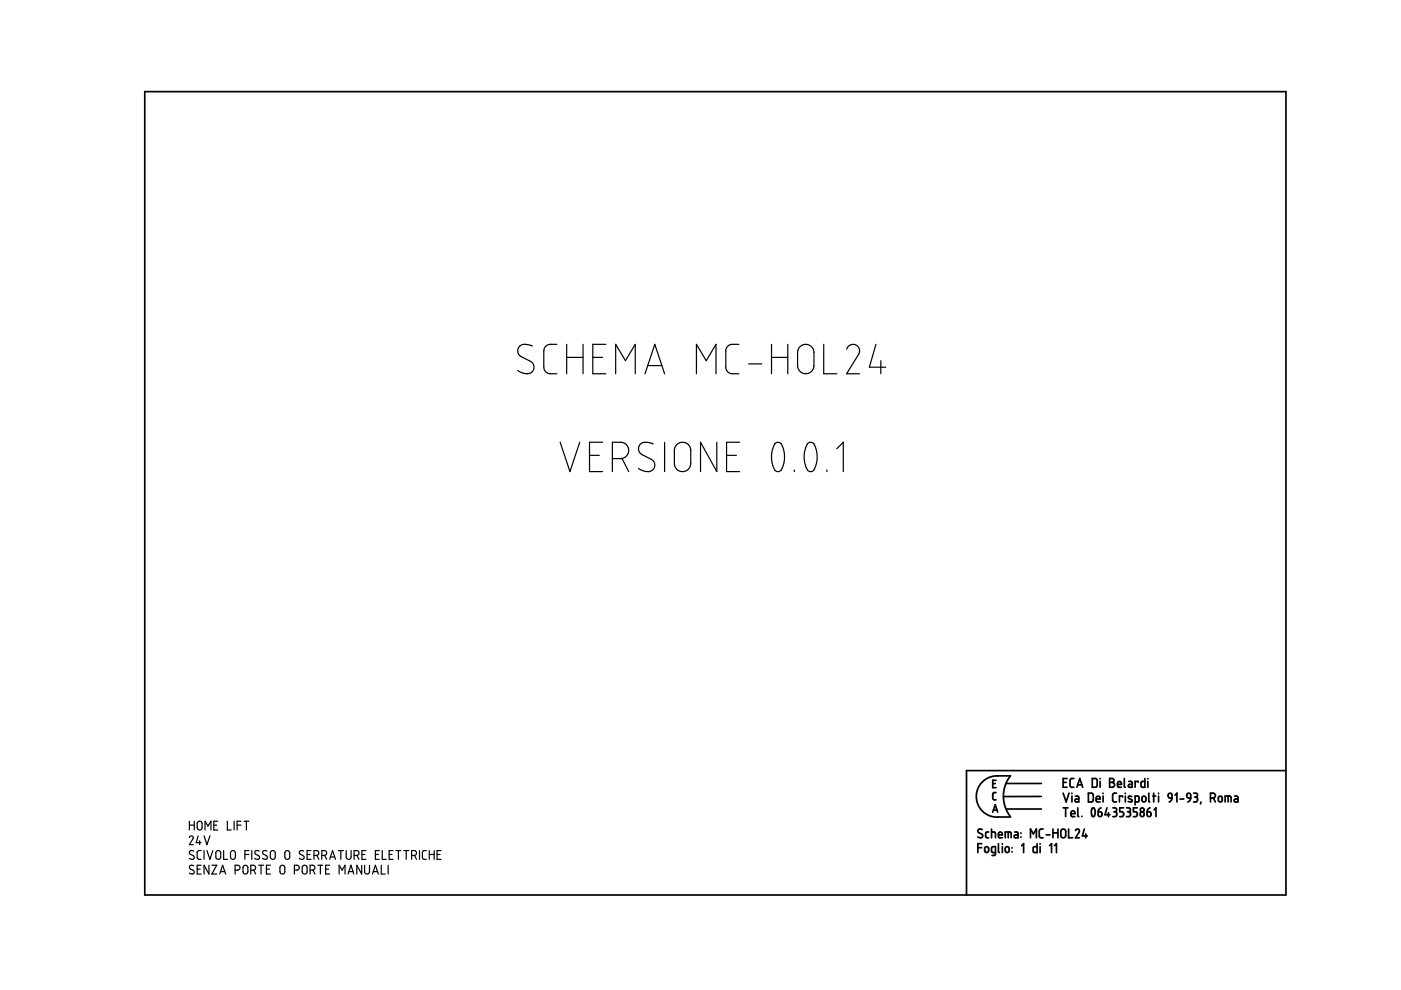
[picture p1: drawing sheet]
<svg xmlns="http://www.w3.org/2000/svg" width="297mm" height="210mm" viewBox="0 0 297 210" stroke-linecap="round" stroke-linejoin="round" font-family="sans-serif">
<g fill="none" stroke="#000" stroke-width=".36">
<path d="M30.7 19.4h241.9v170.4h-241.9zM207.3 179.7h.9M208.2 178.9h-.9v1.9M208.3 175.9l-.7-.1-.3 .5 1 .7v.4l-.2 .2-.8-.2M208.9 179.6l.4-.1 .3 .3v.7l-.3 .2h-.3l-.2-.2zM209.6 176.4h-.4l-.2 .3v.8l.2 .1h.4M210.2 176.4l.8 .1 .1 1.1M210.2 175.8v1.8M210.5 166.1h.5M210.5 172.2l.5-1.6 .5 1.6M210.6 171.7h.8M211.2 168h-.4l-.3 .3v1.1l.7 .2"/>
<path d="M211.2 165.4h-.7v1.6h.7M211.7 177h.8l-.1-.5-.4-.1-.2 .2-.1 .8 .2 .2h.6M211.7 178.9v1.7l.2 .2M212.5 178.9v.1M212.5 179.5v1.3M213.1 177.6v-1.2h1.1l.2 .2v1M213.3 179.6l.4-.1 .3 .3v.7l-.3 .2h-.3l-.3-.2zM213.3 166.1h7.5M213.3 171.5h7.5M213.8 176.4v1.2M214.2 164.5h-3.5l-.9 .3-.9 .5-.7 .6-.7 .9-.4 1-.1 1.1 .1 1.1 .4 .9 .7 1 .8 .6 .8 .5 .9 .2h3.5M214.2 164.5l-1 1.7-.5 2.2 .1 1.3 .3 1.3 1.1 2.1"/>
<path d="M214.6 179.7v.1M215.1 176.4h.5l.2 .3v.9h-.5a.31 .31 0 0 1-.3-.3 .31 .31 0 0 1 .3-.3h.5M216.5 176.6v.1M216.5 177.4v.1M216.6 179.3l.4-.4v1.9M218.5 177.6v-1.8l.6 1 .6-1v1.8M219.9 178.9v1.9l-.8-.1v-1.1l.8-.1M220.5 178.9v.1M220.5 179.5v1.3M220.8 168.9h-8.1M221.2 175.8h-.6l-.3 .3 .1 1.3 .2 .2h.6M221.8 177h.8"/>
<path d="M222.5 179.3l.4-.4v1.9M223.2 175.8v1.8M223.2 176.6h1.1M223.6 179.3l.4-.4v1.9M224.3 175.8v1.8M225.1 175.9l.6-.1 .2 .3 .1 1.1-.4 .4h-.3l-.4-.3v-1.1zM225.4 165.9h.6M225.4 168.2l.6 1.8 .7-1.8M225.4 171.3h1M225.9 171.3v1.8M226.2 165.1h-.8v1.8h.8M226.6 175.8v1.8h.8"/>
<path d="M227.1 172.5h.8l-.1-.5-.4-.1-.3 .2v.8l.2 .2h.6M227.3 168.2v.1M227.3 168.8v1.2M227.7 165.1h-.6l-.2 .3v1.4l.3 .1h.5M228 168.8h.5l.2 .2v1h-.5a.31 .31 0 0 1-.3-.3 .31 .31 0 0 1 .3-.3h.5M228 176.1l.4-.3 .4 .2v.4l-.8 1.2h.9M228.3 166.9l.6-1.8 .7 1.8M228.5 166.4h.9M228.5 171.3v1.7l.2 .1M229.4 173.1h.1M229.9 175.8l-.4 1.4h1M230.2 176.8v.8"/>
<path d="M230.8 168.2h.7l.3 .3v1.2l-.3 .3h-.7zM231.6 165.1h.7l.3 .2v1.3l-.2 .3h-.8zM231.6 171.4a.53 .53 0 0 1 .5 .2 .53 .53 0 0 1 .1 .5l-.1 .7a.34 .34 0 0 1-.4 .3 .34 .34 0 0 1-.3-.4v-.6zM232.4 169.4h.8v-.3l-.2-.3-.5 .1-.1 .9 .2 .2h.6M232.8 172.1h.6l.2 .2 .1 .5-.2 .3h-.3l-.3-.1zM233.2 165.1v.1M233.2 165.7v1.2M233.4 171.3l-.4 .3-.2 .5M233.9 168.2v.1M233.9 168.8v1.2M234.7 171.3l-.4 1.4h1M235 172.3v.8"/>
<path d="M235.3 165.1h.6l.3 .3-.1 .4-.3 .1 .4 .1 .1 .3-.1 .4-.3 .2h-.6zM235.3 165.9h.5M235.9 171.3h.7l.1 .2 .1 .3-.4 .3M236.2 172.1h.2M236.4 172.1l.3 .2 .1 .5-.3 .3h-.6M236.7 168.2h-.5l-.3 .3v1.3l.3 .2h.5M236.9 166.3h.9l-.2-.5-.3-.1-.3 .1-.1 .9 .2 .2h.7M238 169v-.2h-.7v1.2M238.2 171.3h-.8v.8h.6l.2 .4-.1 .6h-.7M238.4 165.1v1.7l.2 .1M238.6 168.2v.1M238.6 168.8v1.2"/>
<path d="M238.8 171.3h.5l.3 .2v.4l-.3 .2M239.1 172.1h.2M239.3 172.1l.4 .3-.1 .5-.2 .2h-.6M239.3 165.7h.5l.3 .2v1h-.6a.31 .31 0 0 1-.3-.3 .31 .31 0 0 1 .3-.3h.6M239.9 168.9l-.2-.1a.29 .29 0 0 0-.4 .1 .29 .29 0 0 0 .1 .4l.5 .2a.33 .33 0 0 1 0 .5 .33 .33 0 0 1-.5 0l-.2-.1M240.7 170l.7-.1 .1-.9-.2-.2h-.6v1.9M241.1 171.3h-.8v.8h.6l.2 .3-.1 .7h-.7M241.3 165.9v-.2h-.6v1.2M241.9 172.3l.2-.2 .4 .2 .1 .5-.1 .2-.4 .1-.2-.1zM242.2 169l.2-.2 .4 .1 .2 .8-.2 .2-.4 .1-.3-.2zM242.7 165.1v1.8h-.6l-.2-.2 .1-.9 .2-.1h.5M243.2 172.1l.7 .2v.7l-.4 .1-.2-.1z"/>
<path d="M243.4 165.1v.1M243.4 165.7v1.2M243.6 168.2v1.6l.2 .2M243.8 171.3l-.4 .3-.2 .5M244.4 168.8h.6M244.6 168.2v1.8M244.7 171.7l.4-.4v1.8M245.6 168.2v.1M245.6 168.8v1.2M247.7 168.4l.3-.2 .4 .1 .1 .9-.7-.1zM248.5 169.2l-.2 .5-.4 .3M249.1 168.6l.4-.4v1.8"/>
<path d="M250.2 169.4h.8M251.7 168.3l.3-.1 .3 .1 .2 .9h-.6l-.2-.2zM252.5 169.2l-.2 .5-.5 .3M253.1 168.2l.7 .1 .1 .4-.4 .3M253.3 169h.2M253.5 169l.4 .2v.5l-.2 .3h-.6M254.6 170l-.1 .5M256.6 169.2l.9-.1 .2-.3-.1-.4-.4-.2h-.6v1.8M257.3 169.2l.4 .8M258.4 169l.2-.2 .4 .1 .1 .8-.1 .2-.4 .1-.3-.2zM259.8 170v-1.2l1.1 .1 .1 1.1M260.4 168.8v1.2"/>
<path d="M261.7 168.8h.6l.2 .3v.9h-.6a.31 .31 0 0 1-.3-.3 .31 .31 0 0 1 .3-.3h.6M272.6 163.4h-67.7v26.4M211.1 180.8h-.6l-.3-.2 .1-1 .8-.1-.1 1.7-.2 .2h-.5M214.6 180.6v.1"/>
<circle cx="242.2" cy="171.7" r=".42"/>
</g>
<g fill="none" stroke="#000" stroke-width=".25">
<path d="M112.9 73.4l-1.3-.4-1 .1-.7 .6-.1 .8 .1 .6 .5 .4 2.5 1.4 .3 .8-.1 .8-.5 .5-.7 .2-1.1-.1-1-.6M118.1 73l-2 .1-.6 .6-.2 .6v3.6l.2 .6 .8 .7h1.8M120.1 73v6.2M120.1 75.8h3.5M123.6 73v6.2M125.7 75.8h2.1M128.5 73h-2.8v6.2h2.8M130.5 79.2v-6.2l2.1 3.5 2.1-3.5v6.2M136.8 79.2l2-6.2 2.1 6.2M137.3 77.5h3M147.7 79.2v-6.2l2 3.5 2.1-3.5v6.2M156.7 73l-2 .1-.5 .5-.3 .7 .1 4.1 .4 .5 .4 .3h1.9"/>
<path d="M158.7 77.2h2.8M163.6 75.8h3.4M163.6 73v6.2M167 73v6.2M169.7 73.5l.8-.5 .8 .1 .7 .3 .5 .8v3.7l-.4 .8-.7 .5h-.8l-.6-.2-.5-.4-.3-.6-.1-3.4 .2-.6zM174.6 73v6.2h2.8M179.5 74l.5-.7 .6-.3 .9 .2 .6 .5 .1 .5-.1 .8-2.6 4.2h2.7M185.7 73l-1.4 4.9h3.5M186.8 76.5v2.7M118.8 93.8l2 6.2 2.1-6.2M125 96.5h2.1M127.8 93.8h-2.8v6.2h2.8"/>
<path d="M129.8 97.2h2.2l.9-.6 .3-.5 .1-.9-.6-1-.8-.4h-2.1v6.2M131.9 97.2l1.4 2.8M138.5 94.1l-1.2-.3-1.1 .1-.6 .5-.2 .7 .1 .6 .4 .5 2.2 1.2 .5 .4 .2 .7-.2 .9-.5 .5-1 .1-1-.3-.7-.4M140.9 93.8v6.2M143.6 94.1l.7-.3 1 .1 .7 .4 .4 .7v3.5l-.4 .9-.7 .5-.8 .1-.6-.2-.6-.5-.2-.5-.1-3.4 .2-.7zM152 93.8v6.2l-3.5-6.2v6.2M154.1 96.5h2M156.8 93.8h-2.7v6.2h2.7M164.3 94.1l.6-.3 .6 .2 .4 .7 .4 1.4v1.2l-.2 1.2-.4 1.2-.6 .3h-.4l-.4-.3-.7-1.8v-1.8zM168.4 99.7v.3M171.2 94.1l.6-.3 .6 .2 .4 .7 .4 1.4v1.2l-.2 1.4-.4 1-.6 .3h-.4l-.4-.3-.7-2 .1-1.8zM175.3 99.7v.3"/>
<path d="M177.4 95.1l1.4-1.3v6.2M40.2 177.5l.2-.3 .5 .2 .1 .3-.8 1.4h.8M40.2 174.1v1.9M40.2 174.9h1M41.2 174.1v1.9M42 174.3l.5-.2 .3 .4v1.1l-.3 .4-.5-.1-.2-.3v-1zM42 177.2l-.4 1.5h1M42.3 178.3v.8M43.3 177.2l.6 1.9 .6-1.9M43.5 176v-1.9l.6 1.1 .6-1.1v1.9M45.3 174.9h.7M46.2 174.1h-.9v1.9h.9"/>
<path d="M48.2 174.1v1.9h.8M49.6 174.1v1.9M50.3 174.9h.8M51.1 174.1h-.8v1.9M51.7 174.1h1.1M52.2 174.1v1.9M41.1 180.4h-.7l-.2 .5 .9 .6v.6l-.5 .1-.4-.2M41.1 183.6l-.6-.1-.3 .1v.4l.9 .6v.6l-.5 .1-.4-.2M41.8 184.3h.6M42.6 180.3l-.6 .1-.2 .3 .1 1.3 .2 .2h.5M42.6 183.5h-.8v1.8h.8M43.3 180.3v1.9"/>
<path d="M43.9 180.3l.6 1.9 .6-1.9M44.3 183.5v1.8l-1-1.8v1.8M44.9 183.5h1.1l-1.1 1.8h1.1M45.8 180.6l.6-.3 .4 .4v1.1l-.4 .4-.4-.1-.2-.3zM46.6 185.3l.6-1.8 .6 1.8M46.8 184.8h.8M47.4 180.3v1.9h.8M49 180.6l.5-.3 .4 .4v1.1l-.4 .4-.4-.1-.2-.3zM49.8 184.5l.9-.1 .2-.3-.1-.4-.4-.2h-.6v1.8M51.6 183.7l.5-.2 .4 .3 .1 1.1-.4 .4h-.4l-.3-.4zM51.9 181.2h.9M52.8 180.3h-.9v1.9"/>
<path d="M53.2 184.5h.6l.3-.2 .1-.4-.1-.3-.9-.1v1.8M53.4 180.3v1.9M53.8 184.5l.4 .8M54.8 183.5h1.1M54.9 180.4h-.7l-.2 .4 .1 .3 .8 .4 .1 .5-.5 .2-.5-.2M55.4 183.5v1.8M56.5 184.3h.6M56.6 180.4h-.7l-.2 .4 .1 .3 .8 .4v.6l-.5 .1-.4-.2M57.3 183.5h-.8v1.8h.8M57.5 180.5l.5-.1 .4 .3-.1 1.2-.3 .3-.4-.1-.3-.3v-1zM59.4 183.7l.6-.2 .4 .3v1.1l-.3 .4h-.4l-.3-.3zM60.5 180.6l.5-.3 .4 .4v1.1l-.2 .4h-.5l-.3-.3z"/>
<path d="M62.4 184.5h.7l.3-.3v-.4l-.2-.3h-.8v1.8M64.2 183.6l.5-.1 .4 .3v1.1l-.3 .4h-.4l-.3-.3v-1.1zM64.4 180.4h-.7l-.2 .5 .9 .7v.5l-.5 .1-.4-.2M65.1 181.2h.6M65.7 184.5l.9-.1 .2-.4-.1-.3-.4-.2h-.6v1.8M65.9 180.3h-.8v1.9h.8M66.4 184.5l.4 .8M66.6 181.4l.8-.1 .2-.4-.1-.4-.3-.2h-.6v1.9M67.2 181.4l.4 .8M67.4 183.5h1M67.9 183.5v1.8M68.2 181.4h.6l.4-.2 .1-.5-.3-.3-.8-.1v1.9"/>
<path d="M68.8 181.4l.5 .8M69 184.3h.7M69.9 182.2l.6-1.9 .6 1.9M69.9 183.5h-.9v1.8h.9M70.1 181.7h.9M71.8 180.3h1M71.9 185.3v-1.8l.6 1 .7-1v1.8M72.3 180.3v1.9M73.4 180.3v1.5l.4 .4 .4-.1 .2-.2v-1.6M73.8 185.3l.6-1.8 .6 1.8M74 184.8h.8M75.1 181.4h.6l.3-.2 .1-.4-.2-.4-.8-.1v1.9"/>
<path d="M75.7 181.4l.4 .8M76.7 183.5v1.8l-1.1-1.8v1.8M76.7 181.2h.7M77.3 183.5v1.3l.1 .3 .3 .2h.4l.2-.3v-1.5M77.6 180.3h-.9v1.9h.9M79 185.3l.6-1.8 .6 1.8M79.1 184.8h.9M79.6 181.2h.6M80.4 180.3h-.8v1.9h.8M80.8 183.5v1.8h.9M81 180.3v1.9h.9M82.3 183.5v1.8"/>
<path d="M82.5 181.2h.6M83.3 180.3h-.8v1.9h.8M83.9 180.3h1.1M84.5 180.3v1.9M85.6 180.3h1.1M86.1 180.3v1.9M87.3 181.4h.6l.3-.2 .1-.5-.2-.3-.8-.1v1.9M87.9 181.4l.4 .8M88.9 180.3v1.9M90.4 180.3l-.6 .1-.2 .3v1.3l.3 .2h.5M91 181.2h1.1M91 180.3v1.9"/>
<path d="M92.1 180.3v1.9M92.7 181.2h.6M93.5 180.3h-.8v1.9h.8"/>
</g>
</svg>
